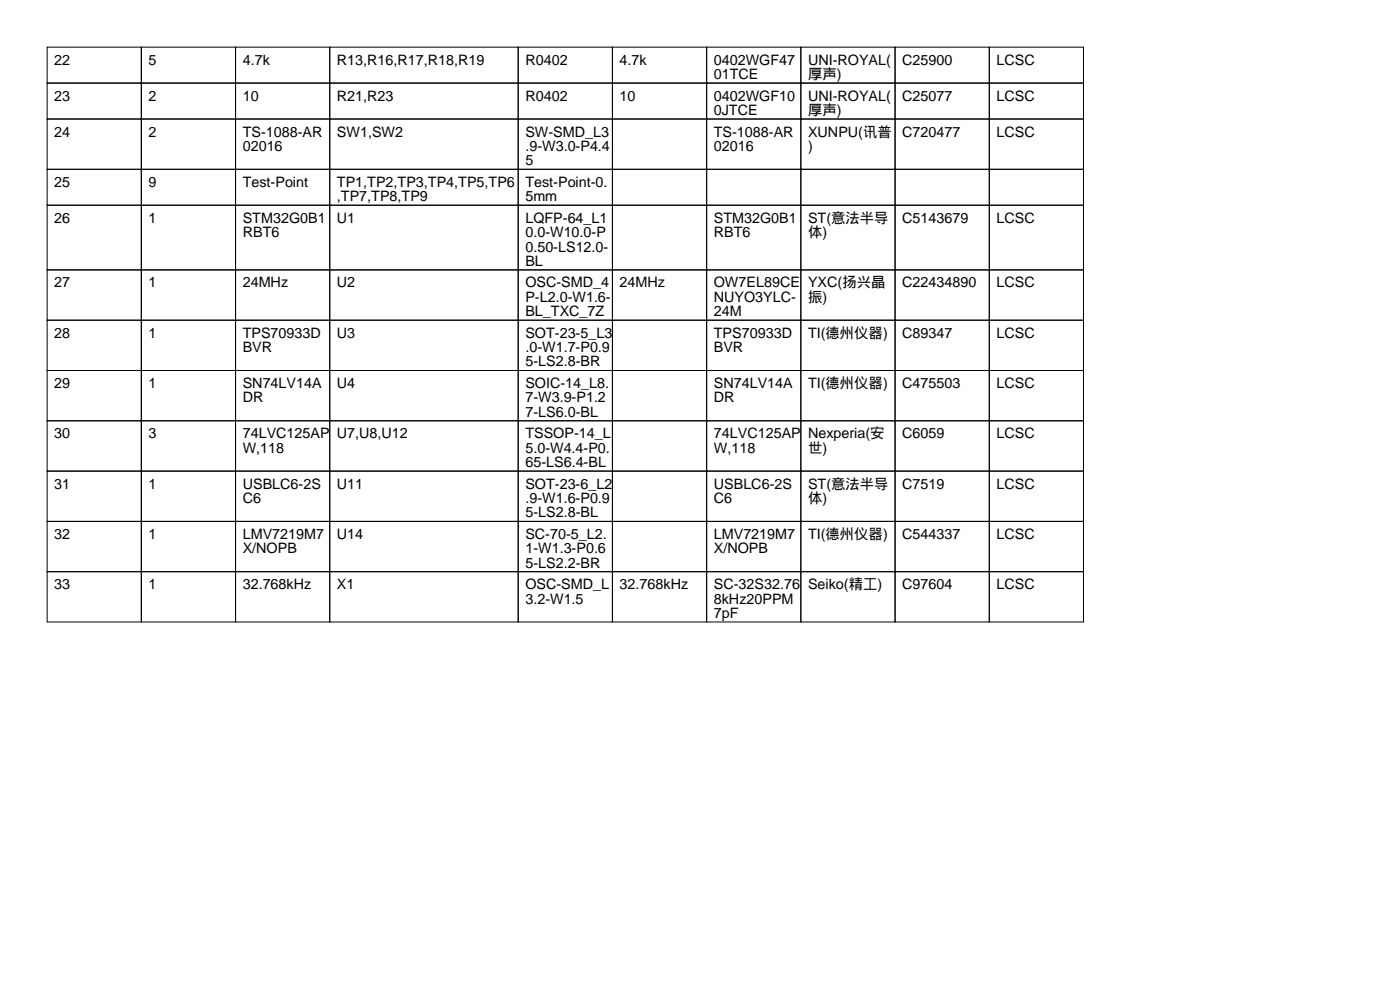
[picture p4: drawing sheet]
<svg xmlns="http://www.w3.org/2000/svg" width="297mm" height="210mm" viewBox="0 0 297 210" stroke-linecap="round" stroke-linejoin="round" font-family="sans-serif">
<defs><g id="words">
<g font-size="3">
<text x="11.5" y="13.7">22</text>
<text x="31.5" y="13.7">5</text>
<text x="51.5" y="13.7">4.7k</text>
<text x="71.5" y="13.7">R13,R16,R17,R18,R19</text>
<text x="111.5" y="13.7">R0402</text>
<text x="131.5" y="13.7">4.7k</text>
<text x="151.5" y="13.7">0402WGF47</text>
<text x="151.5" y="16.8">01TCE</text>
<text x="171.5" y="13.7">UNI-ROYAL(</text>
<text x="171.5" y="16.8">厚声)</text>
<text x="191.5" y="13.7">C25900</text>
<text x="211.5" y="13.7">LCSC</text>
<text x="11.5" y="21.3">23</text>
<text x="31.5" y="21.3">2</text>
<text x="51.5" y="21.3">10</text>
<text x="71.5" y="21.3">R21,R23</text>
<text x="111.5" y="21.3">R0402</text>
<text x="131.5" y="21.3">10</text>
<text x="151.5" y="21.3">0402WGF10</text>
<text x="171.5" y="21.3">UNI-ROYAL(</text>
<text x="191.5" y="21.3">C25077</text>
<text x="211.5" y="21.3">LCSC</text>
<text x="11.5" y="29">24</text>
<text x="31.5" y="29">2</text>
<text x="51.5" y="29">TS-1088-AR</text>
<text x="71.5" y="29">SW1,SW2</text>
<text x="111.5" y="29">SW-SMD_L3</text>
<text x="151.5" y="24.4">0JTCE</text>
<text x="151.5" y="29">TS-1088-AR</text>
<text x="171.5" y="24.4">厚声)</text>
<text x="171.5" y="29">XUNPU(讯普</text>
<text x="191.5" y="29">C720477</text>
<text x="211.5" y="29">LCSC</text>
<text x="51.5" y="32">02016</text>
<text x="111.5" y="32">.9-W3.0-P4.4</text>
<text x="111.5" y="35.1">5</text>
<text x="151.5" y="32">02016</text>
<text x="171.5" y="32">)</text>
<text x="11.5" y="39.6">25</text>
<text x="31.5" y="39.6">9</text>
<text x="51.5" y="39.6">Test-Point</text>
<text x="71.5" y="39.6">TP1,TP2,TP3,TP4,TP5,TP6</text>
<text x="111.5" y="39.6">Test-Point-0.</text>
<text x="11.5" y="47.2">26</text>
<text x="31.5" y="47.2">1</text>
<text x="51.5" y="47.2">STM32G0B1</text>
<text x="71.5" y="42.7">,TP7,TP8,TP9</text>
<text x="71.5" y="47.2">U1</text>
<text x="111.5" y="42.7">5mm</text>
<text x="111.5" y="47.2">LQFP-64_L1</text>
<text x="151.5" y="47.2">STM32G0B1</text>
<text x="171.5" y="47.2">ST(意法半导</text>
<text x="191.5" y="47.2">C5143679</text>
<text x="211.5" y="47.2">LCSC</text>
<text x="51.5" y="50.3">RBT6</text>
<text x="111.5" y="50.3">0.0-W10.0-P</text>
<text x="111.5" y="53.3">0.50-LS12.0-</text>
<text x="151.5" y="50.3">RBT6</text>
<text x="171.5" y="50.3">体)</text>
<text x="111.5" y="56.4">BL</text>
<text x="11.5" y="61">27</text>
<text x="31.5" y="61">1</text>
<text x="51.5" y="61">24MHz</text>
<text x="71.5" y="61">U2</text>
<text x="111.5" y="61">OSC-SMD_4</text>
<text x="111.5" y="64">P-L2.0-W1.6-</text>
<text x="131.5" y="61">24MHz</text>
<text x="151.5" y="61">OW7EL89CE</text>
<text x="151.5" y="64">NUYO3YLC-</text>
<text x="171.5" y="61">YXC(扬兴晶</text>
<text x="171.5" y="64">振)</text>
<text x="191.5" y="61">C22434890</text>
<text x="211.5" y="61">LCSC</text>
<text x="11.5" y="71.6">28</text>
<text x="31.5" y="71.6">1</text>
<text x="51.5" y="71.6">TPS70933D</text>
<text x="71.5" y="71.6">U3</text>
<text x="111.5" y="67.1">BL_TXC_7Z</text>
<text x="111.5" y="71.6">SOT-23-5_L3</text>
<text x="151.5" y="67.1">24M</text>
<text x="151.5" y="71.6">TPS70933D</text>
<text x="171.5" y="71.6">TI(德州仪器)</text>
<text x="191.5" y="71.6">C89347</text>
<text x="211.5" y="71.6">LCSC</text>
<text x="51.5" y="74.7">BVR</text>
<text x="111.5" y="74.7">.0-W1.7-P0.9</text>
<text x="111.5" y="77.7">5-LS2.8-BR</text>
<text x="151.5" y="74.7">BVR</text>
<text x="11.5" y="82.3">29</text>
<text x="31.5" y="82.3">1</text>
<text x="51.5" y="82.3">SN74LV14A</text>
<text x="71.5" y="82.3">U4</text>
<text x="111.5" y="82.3">SOIC-14_L8.</text>
<text x="151.5" y="82.3">SN74LV14A</text>
<text x="171.5" y="82.3">TI(德州仪器)</text>
<text x="191.5" y="82.3">C475503</text>
<text x="211.5" y="82.3">LCSC</text>
<text x="51.5" y="85.3">DR</text>
<text x="111.5" y="85.3">7-W3.9-P1.2</text>
<text x="111.5" y="88.4">7-LS6.0-BL</text>
<text x="151.5" y="85.3">DR</text>
<text x="11.5" y="93">30</text>
<text x="31.5" y="93">3</text>
<text x="51.5" y="93">74LVC125AP</text>
<text x="71.5" y="93">U7,U8,U12</text>
<text x="111.5" y="93">TSSOP-14_L</text>
<text x="151.5" y="93">74LVC125AP</text>
<text x="171.5" y="93">Nexperia(安</text>
<text x="191.5" y="93">C6059</text>
<text x="211.5" y="93">LCSC</text>
<text x="51.5" y="96">W,118</text>
<text x="111.5" y="96">5.0-W4.4-P0.</text>
<text x="111.5" y="99.1">65-LS6.4-BL</text>
<text x="151.5" y="96">W,118</text>
<text x="171.5" y="96">世)</text>
<text x="11.5" y="103.6">31</text>
<text x="31.5" y="103.6">1</text>
<text x="51.5" y="103.6">USBLC6-2S</text>
<text x="51.5" y="106.7">C6</text>
<text x="71.5" y="103.6">U11</text>
<text x="111.5" y="103.6">SOT-23-6_L2</text>
<text x="111.5" y="106.7">.9-W1.6-P0.9</text>
<text x="151.5" y="103.6">USBLC6-2S</text>
<text x="151.5" y="106.7">C6</text>
<text x="171.5" y="103.6">ST(意法半导</text>
<text x="171.5" y="106.7">体)</text>
<text x="191.5" y="103.6">C7519</text>
<text x="211.5" y="103.6">LCSC</text>
<text x="111.5" y="109.7">5-LS2.8-BL</text>
<text x="11.5" y="114.3">32</text>
<text x="31.5" y="114.3">1</text>
<text x="51.5" y="114.3">LMV7219M7</text>
<text x="51.5" y="117.4">X/NOPB</text>
<text x="71.5" y="114.3">U14</text>
<text x="111.5" y="114.3">SC-70-5_L2.</text>
<text x="111.5" y="117.4">1-W1.3-P0.6</text>
<text x="151.5" y="114.3">LMV7219M7</text>
<text x="151.5" y="117.4">X/NOPB</text>
<text x="171.5" y="114.3">TI(德州仪器)</text>
<text x="191.5" y="114.3">C544337</text>
<text x="211.5" y="114.3">LCSC</text>
<text x="11.5" y="125">33</text>
<text x="31.5" y="125">1</text>
<text x="51.5" y="125">32.768kHz</text>
<text x="71.5" y="125">X1</text>
<text x="111.5" y="120.4">5-LS2.2-BR</text>
<text x="111.5" y="125">OSC-SMD_L</text>
<text x="131.5" y="125">32.768kHz</text>
<text x="151.5" y="125">SC-32S32.76</text>
<text x="171.5" y="125">Seiko(精工)</text>
<text x="191.5" y="125">C97604</text>
<text x="211.5" y="125">LCSC</text>
<text x="111.5" y="128">3.2-W1.5</text>
<text x="151.5" y="128">8kHz20PPM</text>
<text x="151.5" y="131.1">7pF</text>
</g>
</g></defs>
<g fill="none" stroke="#000" stroke-width=".21">
<path d="M10 10h20v7.6h-20zM10 17.6h20v7.6h-20zM30 10h20v7.6h-20zM30 17.6h20v7.6h-20zM50 10h20v7.6h-20zM50 17.6h20v7.6h-20zM70 10h40v7.6h-40zM70 17.6h40v7.6h-40zM110 10h20v7.6h-20zM110 17.6h20v7.6h-20zM130 10h20v7.6h-20zM130 17.6h20v7.6h-20z"/>
<path d="M150 10h20v7.6h-20zM150 17.6h20v7.6h-20zM170 10h20v7.6h-20zM170 17.6h20v7.6h-20zM190 10h20v7.6h-20zM190 17.6h20v7.6h-20zM210 10h20v7.6h-20zM210 17.6h20v7.6h-20zM10 25.2h20v10.7h-20zM10 35.9h20v7.6h-20zM30 25.2h20v10.7h-20zM30 35.9h20v7.6h-20z"/>
<path d="M50 25.2h20v10.7h-20zM50 35.9h20v7.6h-20zM70 25.2h40v10.7h-40zM70 35.9h40v7.6h-40zM110 25.2h20v10.7h-20zM110 35.9h20v7.6h-20zM130 25.2h20v10.7h-20zM130 35.9h20v7.6h-20zM150 25.2h20v10.7h-20zM150 35.9h20v7.6h-20zM170 25.2h20v10.7h-20zM170 35.9h20v7.6h-20z"/>
<path d="M190 25.2h20v10.7h-20zM190 35.9h20v7.6h-20zM210 25.2h20v10.7h-20zM210 35.9h20v7.6h-20zM10 43.5h20v13.7h-20zM10 57.2h20v10.7h-20zM30 43.5h20v13.7h-20zM30 57.2h20v10.7h-20zM50 43.5h20v13.7h-20zM50 57.2h20v10.7h-20zM70 43.5h40v13.7h-40zM70 57.2h40v10.7h-40z"/>
<path d="M110 43.5h20v13.7h-20zM110 57.2h20v10.7h-20zM130 43.5h20v13.7h-20zM130 57.2h20v10.7h-20zM150 43.5h20v13.7h-20zM150 57.2h20v10.7h-20zM170 43.5h20v13.7h-20zM170 57.2h20v10.7h-20zM190 43.5h20v13.7h-20zM190 57.2h20v10.7h-20zM210 43.5h20v13.7h-20zM210 57.2h20v10.7h-20z"/>
<path d="M10 67.9h20v10.7h-20zM10 78.6h20v10.6h-20zM30 67.9h20v10.7h-20zM30 78.6h20v10.6h-20zM50 67.9h20v10.7h-20zM50 78.6h20v10.6h-20zM70 67.9h40v10.7h-40zM70 78.6h40v10.6h-40zM110 67.9h20v10.7h-20zM110 78.6h20v10.6h-20zM130 67.9h20v10.7h-20zM130 78.6h20v10.6h-20z"/>
<path d="M150 67.9h20v10.7h-20zM150 78.6h20v10.6h-20zM170 67.9h20v10.7h-20zM170 78.6h20v10.6h-20zM190 67.9h20v10.7h-20zM190 78.6h20v10.6h-20zM210 67.9h20v10.7h-20zM210 78.6h20v10.6h-20zM10 89.2h20v10.7h-20zM10 99.9h20v10.7h-20zM30 89.2h20v10.7h-20zM30 99.9h20v10.7h-20z"/>
<path d="M50 89.2h20v10.7h-20zM50 99.9h20v10.7h-20zM70 89.2h40v10.7h-40zM70 99.9h40v10.7h-40zM110 89.2h20v10.7h-20zM110 99.9h20v10.7h-20zM130 89.2h20v10.7h-20zM130 99.9h20v10.7h-20zM150 89.2h20v10.7h-20zM150 99.9h20v10.7h-20zM170 89.2h20v10.7h-20zM170 99.9h20v10.7h-20z"/>
<path d="M190 89.2h20v10.7h-20zM190 99.9h20v10.7h-20zM210 89.2h20v10.7h-20zM210 99.9h20v10.7h-20zM10 110.6h20v10.7h-20zM30 110.6h20v10.7h-20zM50 110.6h20v10.7h-20zM70 110.6h40v10.7h-40zM110 110.6h20v10.7h-20zM130 110.6h20v10.7h-20zM150 110.6h20v10.7h-20zM170 110.6h20v10.7h-20z"/>
<path d="M190 110.6h20v10.7h-20zM210 110.6h20v10.7h-20zM10 121.3h20v10.6h-20zM30 121.3h20v10.6h-20zM50 121.3h20v10.6h-20zM70 121.3h40v10.6h-40zM110 121.3h20v10.6h-20zM130 121.3h20v10.6h-20zM150 121.3h20v10.6h-20zM170 121.3h20v10.6h-20zM190 121.3h20v10.6h-20zM210 121.3h20v10.6h-20z"/>
</g>
<use href="#words"/>
</svg>
